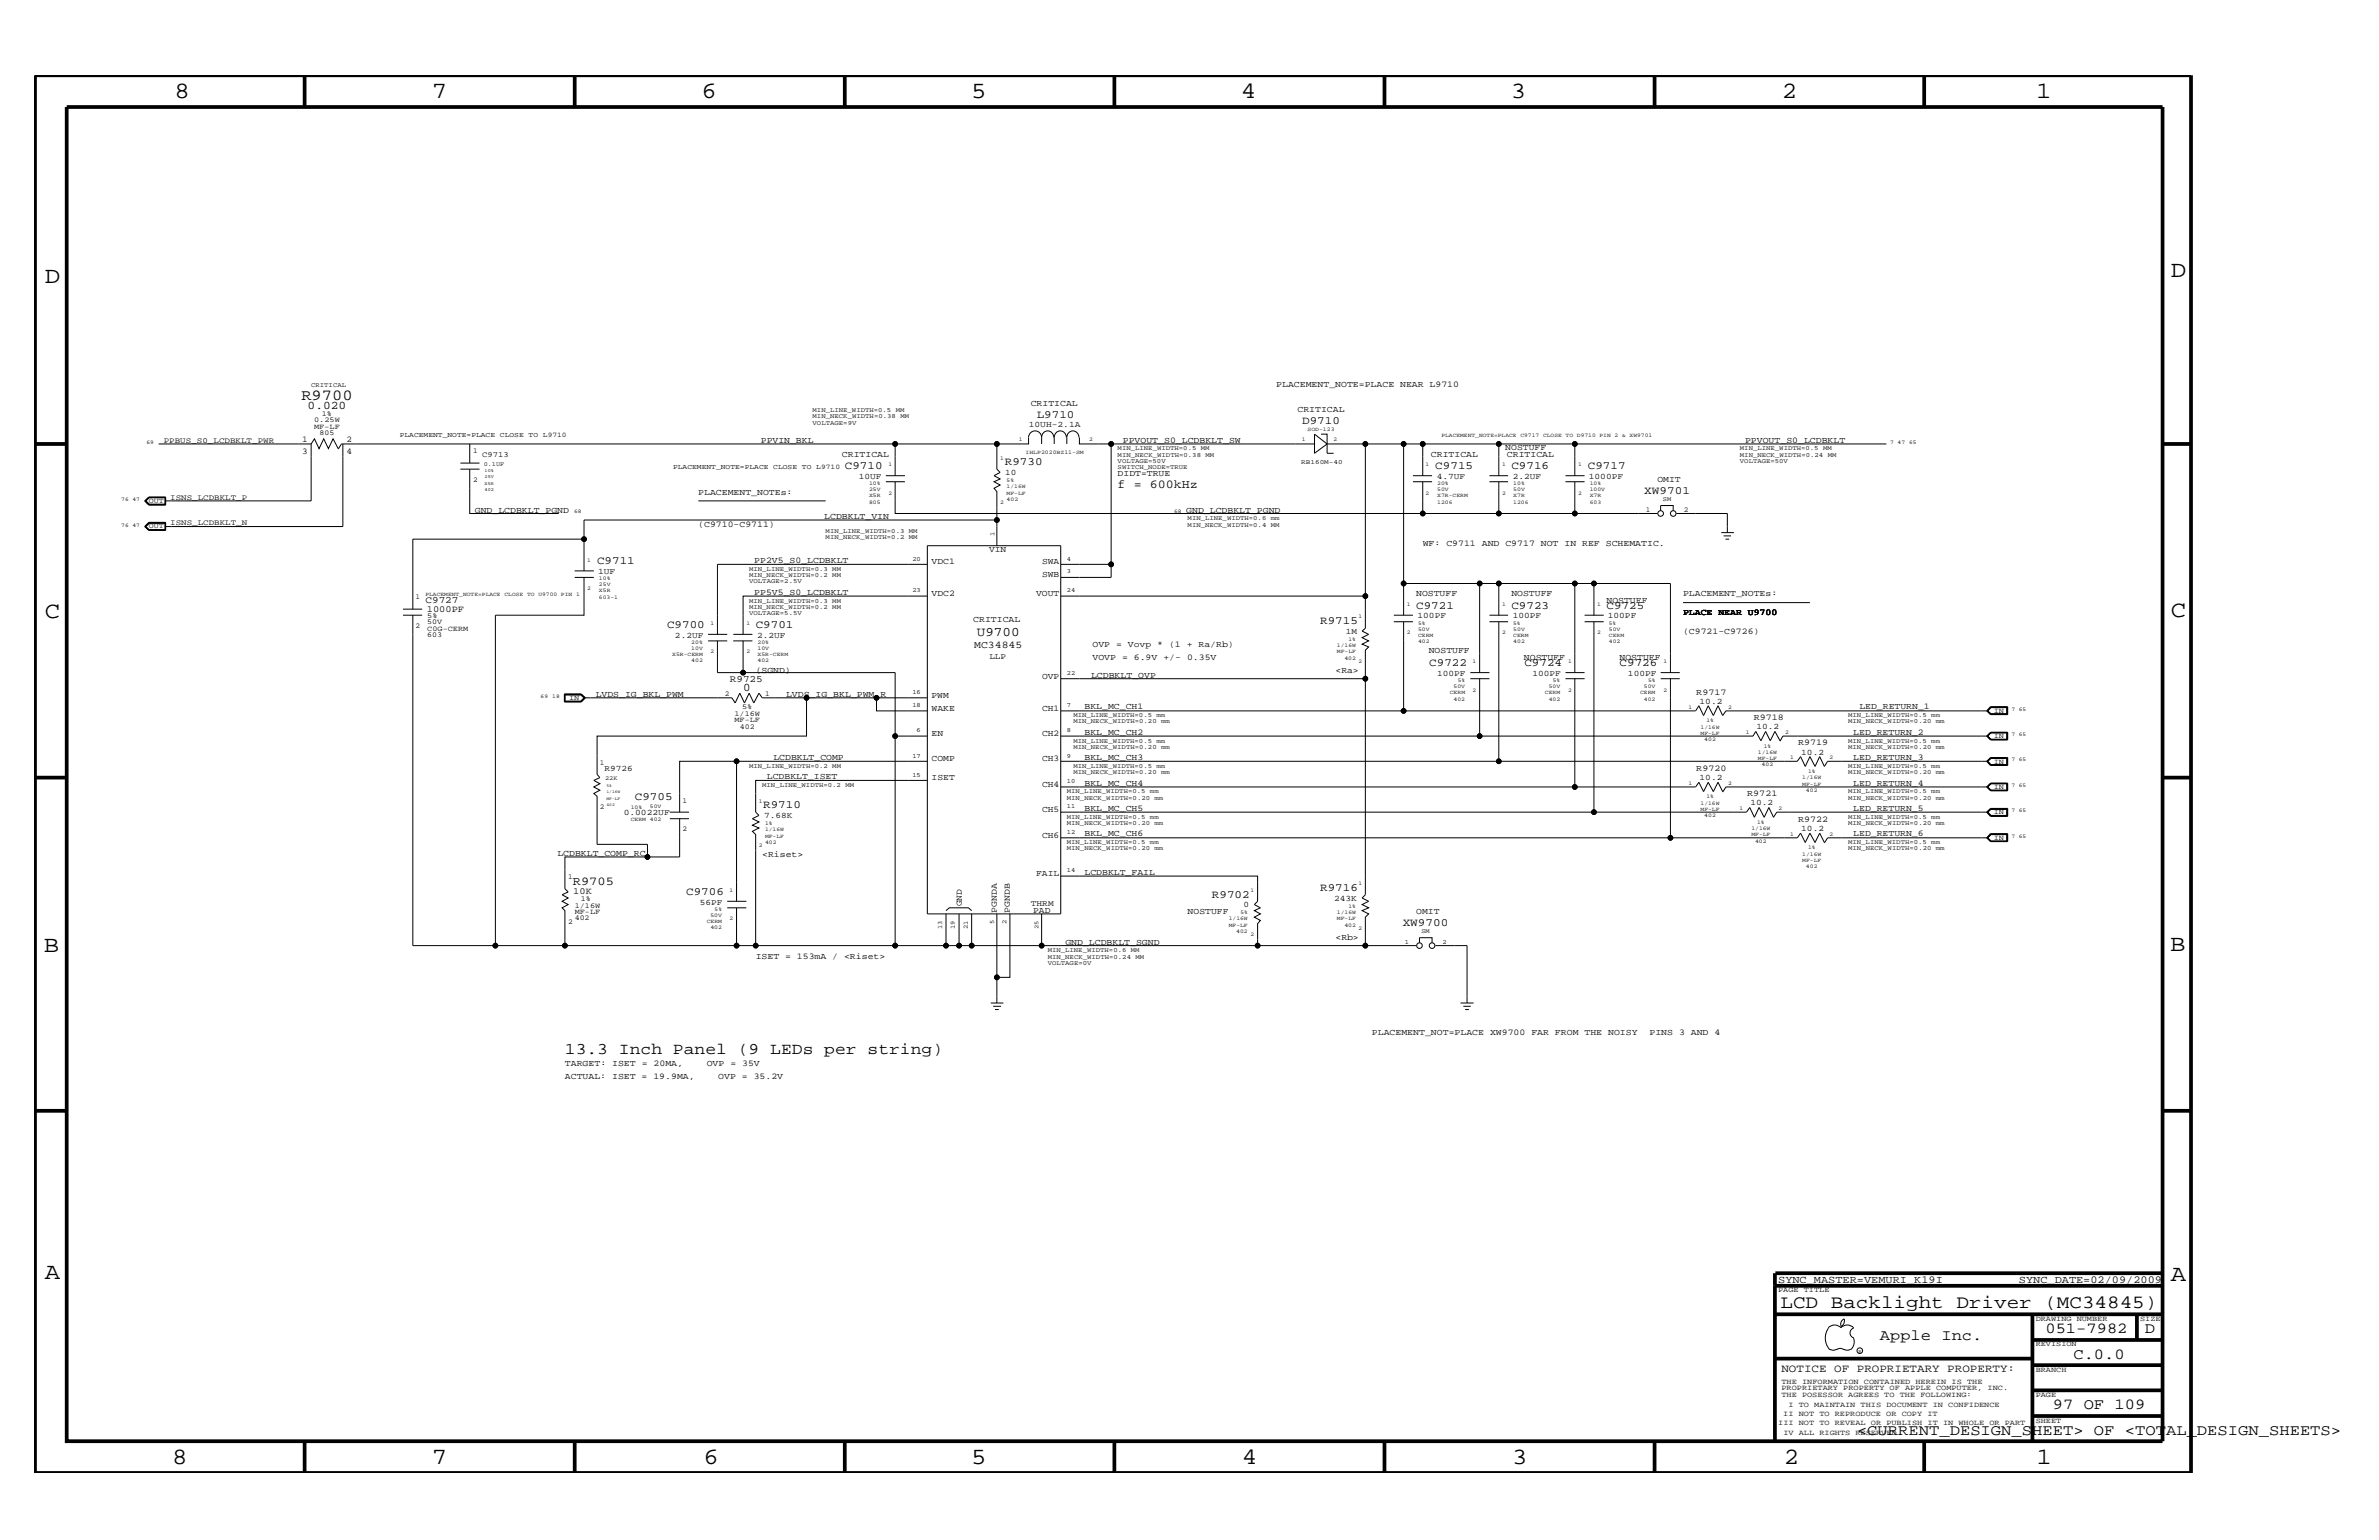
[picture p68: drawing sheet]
<svg xmlns="http://www.w3.org/2000/svg" width="432mm" height="279mm" viewBox="0 0 432 279" stroke-linecap="round" stroke-linejoin="round" font-family="sans-serif">
<defs><g id="words">
<g font-size="4.2">
<text x="31.7" y="17.8">8</text>
<text x="78.4" y="17.8">7</text>
<text x="127.3" y="17.8">6</text>
<text x="176.3" y="17.8">5</text>
<text x="225.2" y="17.8">4</text>
<text x="274.2" y="17.8">3</text>
<text x="323.4" y="17.8">2</text>
<text x="369.6" y="17.8">1</text>
<text x="8.1" y="51.3">D</text>
<text x="394" y="50.3">D</text>
<text x="8.1" y="112.1">C</text>
<text x="394" y="111.9">C</text>
<text x="8" y="172.7">B</text>
<text x="393.9" y="172.5">B</text>
<text x="8.1" y="232">A</text>
<text x="394" y="232.4">A</text>
<text x="31.2" y="265.6">8</text>
<text x="78.4" y="265.6">7</text>
<text x="127.7" y="265.6">6</text>
<text x="176.3" y="265.6">5</text>
<text x="225.4" y="265.6">4</text>
<text x="274.5" y="265.6">3</text>
<text x="323.8" y="265.6">2</text>
<text x="369.7" y="265.6">1</text>
</g>
<text font-size="3.4" x="323.2" y="237.3">LCD Backlight Driver (MC34845)</text>
<text font-size="3" x="102.5" y="191.2">13.3 Inch Panel (9 LEDs per string)</text>
<g font-size="2.8">
<text x="54.7" y="72.6">R9700</text>
<text x="341.2" y="243.1">Apple Inc.</text>
<text x="371.3" y="241.9">051-7982</text>
<text x="389.3" y="241.9">D</text>
<text x="376.3" y="246.5">C.0.0</text>
<text x="372.6" y="255.7">97 OF 109</text>
<text x="337.1" y="260.4">&lt;CURRENT_DESIGN_SHEET&gt; OF &lt;TOTAL_DESIGN_SHEETS&gt;</text>
</g>
<text font-size="2.4" x="177.3" y="115.3">U9700</text>
<g font-size="2.2">
<text x="202.9" y="88.6">f = 600kHz</text>
<text x="104" y="160.6">R9705</text>
</g>
<g font-size="2.1">
<text x="55.8" y="74.2">0.020</text>
<text x="134.9" y="125.3">0</text>
</g>
<g font-size="2">
<text x="188.2" y="75.8">L9710</text>
<text x="236.3" y="76.9">D9710</text>
<text x="153.3" y="85.1">C9710</text>
<text x="182.4" y="84.4">R9730</text>
<text x="260.5" y="85.1">C9715</text>
<text x="274.3" y="85.1">C9716</text>
<text x="288.2" y="85.1">C9717</text>
<text x="298.4" y="89.6">XW9701</text>
<text x="108.4" y="102.4">C9711</text>
<text x="121.1" y="114">C9700</text>
<text x="137.2" y="114">C9701</text>
<text x="239.6" y="113.2">R9715</text>
<text x="257" y="110.5">C9721</text>
<text x="274.3" y="110.5">C9723</text>
<text x="291.6" y="110.5">C9725</text>
<text x="259.4" y="120.8">C9722</text>
<text x="276.7" y="120.8">C9724</text>
<text x="294" y="120.8">C9726</text>
<text x="115.2" y="145.1">C9705</text>
<text x="138.5" y="146.7">R9710</text>
<text x="239.6" y="161.7">R9716</text>
<text x="124.5" y="162.3">C9706</text>
<text x="220" y="162.8">R9702</text>
<text x="254.6" y="168">XW9700</text>
<text x="323.3" y="248.9">NOTICE OF PROPRIETARY PROPERTY:</text>
</g>
<g font-size="1.9">
<text x="176.8" y="117.5">MC34845</text>
<text x="322.7" y="232.7">SYNC_MASTER=VEMURI_K19I</text>
<text x="366.4" y="232.7">SYNC_DATE=02/09/2009</text>
</g>
<g font-size="1.8">
<text x="77.2" y="109.3">C9727</text>
<text x="132.5" y="123.7">R9725</text>
</g>
<g font-size="1.7">
<text x="77.5" y="111.1">1000PF</text>
<text x="104.1" y="162.2">10K</text>
</g>
<g font-size="1.6">
<text x="231.6" y="70.1">PLACEMENT_NOTE=PLACE NEAR L9710</text>
<text x="187.1" y="73.6">CRITICAL</text>
<text x="235.5" y="74.8">CRITICAL</text>
<text x="54.9" y="80.2">1</text>
<text x="54.9" y="82.3">3</text>
<text x="62.9" y="80.2">2</text>
<text x="62.9" y="82.3">4</text>
<text x="138.1" y="80.3">PPVIN_BKL</text>
<text x="152.8" y="82.8">CRITICAL</text>
<text x="203.8" y="80.3">PPVOUT_S0_LCDBKLT_SW</text>
<text x="259.7" y="82.8">CRITICAL</text>
<text x="273.2" y="81.6">NOSTUFF</text>
<text x="273.5" y="82.8">CRITICAL</text>
<text x="316.7" y="80.3">PPVOUT_S0_LCDBKLT</text>
<text x="126.7" y="89.8">PLACEMENT_NOTEs:</text>
<text x="202.9" y="86.3">DIDT=TRUE</text>
<text x="300.8" y="87.4">OMIT</text>
<text x="86.2" y="93">GND_LCDBKLT_PGND</text>
<text x="126.7" y="95.5">(C9710-C9711)</text>
<text x="149.6" y="94.1">LCDBKLT_VIN</text>
<text x="215.3" y="93">GND_LCDBKLT_PGND</text>
<text x="179.5" y="100.1">VIN</text>
<text x="258.2" y="99">WF: C9711 AND C9717 NOT IN REF SCHEMATIC.</text>
<text x="136.9" y="102.2">PP2V5_S0_LCDBKLT</text>
<text x="136.9" y="108">PP5V5_S0_LCDBKLT</text>
<text x="169.1" y="102.4">VDC1</text>
<text x="189.1" y="104.8">SWB</text>
<text x="189.1" y="102.4">SWA</text>
<text x="169.1" y="108.1">VDC2</text>
<text x="176.7" y="112.8">CRITICAL</text>
<text x="188" y="108.1">VOUT</text>
<text x="257" y="108.1">NOSTUFF</text>
<text x="274.3" y="108.1">NOSTUFF</text>
<text x="291.6" y="109.3">NOSTUFF</text>
<text x="305.5" y="108.1">PLACEMENT_NOTEs:</text>
<text x="305.5" y="111.6">PLACE NEAR U9700</text>
<text x="198.3" y="119.7">VOVP = 6.9V +/- 0.35V</text>
<text x="198.3" y="117.4">OVP = Vovp * (1 + Ra/Rb)</text>
<text x="259.3" y="118.6">NOSTUFF</text>
<text x="276.6" y="119.7">NOSTUFF</text>
<text x="294" y="119.7">NOSTUFF</text>
<text x="305.5" y="115.1">(C9721-C9726)</text>
<text x="137.2" y="122">(SGND)</text>
<text x="189.1" y="123.1">OVP</text>
<text x="198" y="123">LCDBKLT_OVP</text>
<text x="242.4" y="122">&lt;Ra&gt;</text>
<text x="108.1" y="126.4">LVDS_IG_BKL_PWM</text>
<text x="142.7" y="126.4">LVDS_IG_BKL_PWM_R</text>
<text x="169.1" y="129">WAKE</text>
<text x="169.1" y="126.6">PWM</text>
<text x="189.1" y="129">CH1</text>
<text x="196.8" y="128.7">BKL_MC_CH1</text>
<text x="307.9" y="126.1">R9717</text>
<text x="318.3" y="130.7">R9718</text>
<text x="337.5" y="128.7">LED_RETURN_1</text>
<text x="140.4" y="138">LCDBKLT_COMP</text>
<text x="169.1" y="133.5">EN</text>
<text x="189.1" y="133.5">CH2</text>
<text x="196.8" y="133.3">BKL_MC_CH2</text>
<text x="196.8" y="138">BKL_MC_CH3</text>
<text x="326.3" y="135.2">R9719</text>
<text x="336.4" y="133.3">LED_RETURN_2</text>
<text x="336.4" y="138">LED_RETURN_3</text>
<text x="139.2" y="141.4">LCDBKLT_ISET</text>
<text x="169.1" y="138.1">COMP</text>
<text x="169.1" y="141.6">ISET</text>
<text x="189.1" y="138.1">CH3</text>
<text x="189.1" y="142.8">CH4</text>
<text x="196.8" y="142.5">BKL_MC_CH4</text>
<text x="307.9" y="139.9">R9720</text>
<text x="336.4" y="142.5">LED_RETURN_4</text>
<text x="189.1" y="147.3">CH5</text>
<text x="196.8" y="147.2">BKL_MC_CH5</text>
<text x="317.1" y="144.5">R9721</text>
<text x="326.3" y="149.1">R9722</text>
<text x="336.4" y="147.2">LED_RETURN_5</text>
<text x="101.2" y="155.2">LCDBKLT_COMP_RC</text>
<text x="138.3" y="155.5">&lt;Riset&gt;</text>
<text x="189.1" y="152">CH6</text>
<text x="196.8" y="151.8">BKL_MC_CH6</text>
<text x="336.4" y="151.8">LED_RETURN_6</text>
<text x="188" y="158.9">FAIL</text>
<text x="196.8" y="158.7">LCDBKLT_FAIL</text>
<text x="174.6" y="164.5" transform="rotate(-90 174.6 164.5)">GND</text>
<text x="180.9" y="165.6" transform="rotate(-90 180.9 165.6)">PGNDA</text>
<text x="183.3" y="165.6" transform="rotate(-90 183.3 165.6)">PGNDB</text>
<text x="187.5" y="165.6">PAD</text>
<text x="215.6" y="165.8">NOSTUFF</text>
<text x="257" y="165.8">OMIT</text>
<text x="137.2" y="173.9">ISET = 153mA / &lt;Riset&gt;</text>
<text x="193.4" y="171.4">GND_LCDBKLT_SGND</text>
<text x="242.4" y="170.5">&lt;Rb&gt;</text>
<text x="249" y="187.7">PLACEMENT_NOT=PLACE XW9700 FAR FROM THE NOISY</text>
<text x="299.4" y="187.7">PINS 3 AND 4</text>
<text x="102.5" y="195.8">ACTUAL: ISET = 19.9MA,</text>
<text x="102.5" y="193.5">TARGET: ISET = 20MA,</text>
<text x="128.3" y="193.5">OVP = 35V</text>
<text x="130.4" y="195.8">OVP = 35.2V</text>
</g>
<g font-size="1.5">
<text x="186.7" y="77.4">10UH-2.1A</text>
<text x="155.9" y="86.9">10UF</text>
<text x="182.5" y="86.1">10</text>
<text x="260.8" y="86.9">4.7UF</text>
<text x="274.6" y="86.9">2.2UF</text>
<text x="288.4" y="86.9">1000PF</text>
<text x="108.5" y="104.2">1UF</text>
<text x="257.3" y="112.2">100PF</text>
<text x="274.6" y="112.2">100PF</text>
<text x="291.8" y="112.2">100PF</text>
<text x="122.5" y="115.7">2.2UF</text>
<text x="137.4" y="115.7">2.2UF</text>
<text x="179.6" y="119.5">LLP</text>
<text x="244.3" y="115">1M</text>
<text x="260.9" y="122.6">100PF</text>
<text x="278.1" y="122.6">100PF</text>
<text x="295.5" y="122.6">100PF</text>
<text x="308.5" y="127.7">10.2</text>
<text x="318.8" y="132.3">10.2</text>
<text x="326.9" y="136.9">10.2</text>
<text x="109.7" y="139.8">R9726</text>
<text x="308.5" y="141.5">10.2</text>
<text x="113.2" y="147.9">0.0022UF</text>
<text x="138.7" y="148.4">7.68K</text>
<text x="317.7" y="146.1">10.2</text>
<text x="326.9" y="150.7">10.2</text>
<text x="127" y="164.1">56PF</text>
<text x="187.1" y="164.5">THRM</text>
<text x="225.7" y="164.5">0</text>
<text x="242.1" y="163.4">243K</text>
</g>
<g font-size="1.4">
<text x="57" y="77.8">MF-LF</text>
<text x="57" y="76.6">0.25W</text>
<text x="58.4" y="75.5">1%</text>
<text x="29.7" y="80.3">PPBUS_S0_LCDBKLT_PWR</text>
<text x="58" y="78.9">805</text>
<text x="85.9" y="82.2">1</text>
<text x="87.5" y="82.8">C9713</text>
<text x="85.9" y="87.4">2</text>
<text x="27" y="91.2">OUT</text>
<text x="27" y="95.9">OUT</text>
<text x="30.9" y="95.3">ISNS_LCDBKLT_N</text>
<text x="30.9" y="90.7">ISNS_LCDBKLT_P</text>
<text x="298.7" y="92.8">1</text>
<text x="305.6" y="92.8">2</text>
<text x="75.4" y="108.7">1</text>
<text x="75.4" y="114">2</text>
<text x="77.6" y="113.2">50V</text>
<text x="77.6" y="112.2">5%</text>
<text x="77.6" y="115.6">603</text>
<text x="77.6" y="114.4">C0G-CERM</text>
<text x="103.3" y="126.9">IN</text>
<text x="131.6" y="126.3">2</text>
<text x="133.3" y="131">MF-LF</text>
<text x="133.3" y="129.8">1/16W</text>
<text x="134.7" y="128.7">5%</text>
<text x="138.9" y="126.3">1</text>
<text x="361.9" y="129.3">IN</text>
<text x="134.3" y="132.2">402</text>
<text x="361.9" y="133.9">IN</text>
<text x="108.9" y="138.7">1</text>
<text x="361.9" y="143.1">IN</text>
<text x="361.9" y="138.5">IN</text>
<text x="108.9" y="146.8">2</text>
<text x="123.9" y="145.7">1</text>
<text x="361.9" y="147.8">IN</text>
<text x="123.9" y="150.8">2</text>
<text x="361.9" y="152.3">IN</text>
<text x="103.1" y="159.5">1</text>
<text x="103.1" y="167.6">2</text>
<text x="104.3" y="164.7">1/16W</text>
<text x="104.3" y="167">402</text>
<text x="104.3" y="165.8">MF-LF</text>
<text x="105.4" y="163.5">1%</text>
<text x="322.7" y="234.4">PAGE TITLE</text>
<text x="369.5" y="239.6">DRAWING NUMBER</text>
<text x="388.5" y="239.6">SIZE</text>
<text x="369.5" y="244.2">REVISION</text>
<text x="323.3" y="251.1">THE INFORMATION CONTAINED HEREIN IS THE</text>
<text x="369.5" y="248.9">BRANCH</text>
<text x="323.3" y="253.4">THE POSESSOR AGREES TO THE FOLLOWING:</text>
<text x="323.3" y="252.3">PROPRIETARY PROPERTY OF APPLE COMPUTER, INC.</text>
<text x="323.7" y="256.9">II NOT TO REPRODUCE OR COPY IT</text>
<text x="324.6" y="255.2">I TO MAINTAIN THIS DOCUMENT IN CONFIDENCE</text>
<text x="369.5" y="253.4">PAGE</text>
<text x="322.7" y="258.6">III NOT TO REVEAL OR PUBLISH IT IN WHOLE OR PART</text>
<text x="323.7" y="260.4">IV ALL RIGHTS RESERVED</text>
<text x="369.5" y="258.1">SHEET</text>
</g>
<g font-size="1.3">
<text x="72.6" y="79.4">PLACEMENT_NOTE=PLACE CLOSE TO L9710</text>
<text x="122.2" y="85.1">PLACEMENT_NOTE=PLACE CLOSE TO L9710</text>
</g>
<g font-size="1.2">
<text x="56.5" y="70.1">CRITICAL</text>
<text x="147.5" y="77.1">VOLTAGE=9V</text>
<text x="147.5" y="75.9">MIN_NECK_WIDTH=0.38 MM</text>
<text x="147.5" y="74.8">MIN_LINE_WIDTH=0.5 MM</text>
<text x="202.9" y="82.8">MIN_NECK_WIDTH=0.38 MM</text>
<text x="202.9" y="81.6">MIN_LINE_WIDTH=0.5 MM</text>
<text x="315.8" y="81.6">MIN_LINE_WIDTH=0.5 MM</text>
<text x="315.8" y="82.8">MIN_NECK_WIDTH=0.24 MM</text>
<text x="202.9" y="85.1">SWITCH_NODE=TRUE</text>
<text x="202.9" y="84">VOLTAGE=50V</text>
<text x="236.2" y="84.3">RB160M-40</text>
<text x="315.8" y="84">VOLTAGE=50V</text>
<text x="215.6" y="95.5">MIN_NECK_WIDTH=0.4 MM</text>
<text x="215.6" y="94.3">MIN_LINE_WIDTH=0.6 mm</text>
<text x="301.8" y="90.9">SM</text>
<text x="149.9" y="96.6">MIN_LINE_WIDTH=0.3 MM</text>
<text x="149.9" y="97.8">MIN_NECK_WIDTH=0.2 MM</text>
<text x="165.6" y="101.7">20</text>
<text x="180.5" y="97.2" transform="rotate(-90 180.5 97.2)">1</text>
<text x="193.6" y="101.7">4</text>
<text x="136" y="103.6">MIN_LINE_WIDTH=0.3 MM</text>
<text x="136" y="104.8">MIN_NECK_WIDTH=0.2 MM</text>
<text x="136" y="105.9">VOLTAGE=2.5V</text>
<text x="165.6" y="107.5">23</text>
<text x="193.6" y="104">3</text>
<text x="193.6" y="107.5">24</text>
<text x="136" y="109.3">MIN_LINE_WIDTH=0.3 MM</text>
<text x="136" y="110.5">MIN_NECK_WIDTH=0.2 MM</text>
<text x="136" y="111.6">VOLTAGE=5.5V</text>
<text x="165.6" y="125.9">16</text>
<text x="193.6" y="122.5">22</text>
<text x="165.6" y="128.2">18</text>
<text x="193.6" y="128.2">7</text>
<text x="194.8" y="131.3">MIN_NECK_WIDTH=0.20 mm</text>
<text x="194.8" y="130.1">MIN_LINE_WIDTH=0.5 mm</text>
<text x="335.4" y="130.1">MIN_LINE_WIDTH=0.5 mm</text>
<text x="335.4" y="131.3">MIN_NECK_WIDTH=0.20 mm</text>
<text x="165.6" y="137.4">17</text>
<text x="166.4" y="132.9">6</text>
<text x="193.6" y="132.9">8</text>
<text x="193.6" y="137.4">9</text>
<text x="194.8" y="135.8">MIN_NECK_WIDTH=0.20 mm</text>
<text x="194.8" y="134.7">MIN_LINE_WIDTH=0.5 mm</text>
<text x="335.4" y="135.8">MIN_NECK_WIDTH=0.20 mm</text>
<text x="335.4" y="134.7">MIN_LINE_WIDTH=0.5 mm</text>
<text x="136" y="139.3">MIN_LINE_WIDTH=0.2 MM</text>
<text x="138.3" y="142.8">MIN_LINE_WIDTH=0.2 MM</text>
<text x="165.6" y="140.9">15</text>
<text x="193.6" y="144">MIN_LINE_WIDTH=0.5 mm</text>
<text x="193.6" y="142.1">10</text>
<text x="194.8" y="140.5">MIN_NECK_WIDTH=0.20 mm</text>
<text x="194.8" y="139.3">MIN_LINE_WIDTH=0.5 mm</text>
<text x="335.4" y="144">MIN_LINE_WIDTH=0.5 mm</text>
<text x="335.4" y="140.5">MIN_NECK_WIDTH=0.20 mm</text>
<text x="335.4" y="139.3">MIN_LINE_WIDTH=0.5 mm</text>
<text x="193.6" y="145.1">MIN_NECK_WIDTH=0.20 mm</text>
<text x="193.6" y="149.7">MIN_NECK_WIDTH=0.20 mm</text>
<text x="193.6" y="148.5">MIN_LINE_WIDTH=0.5 mm</text>
<text x="193.6" y="146.7">11</text>
<text x="335.4" y="148.5">MIN_LINE_WIDTH=0.5 mm</text>
<text x="335.4" y="149.7">MIN_NECK_WIDTH=0.20 mm</text>
<text x="335.4" y="145.1">MIN_NECK_WIDTH=0.20 mm</text>
<text x="193.6" y="154.3">MIN_NECK_WIDTH=0.20 mm</text>
<text x="193.6" y="153.2">MIN_LINE_WIDTH=0.5 mm</text>
<text x="193.6" y="151.3">12</text>
<text x="335.4" y="153.2">MIN_LINE_WIDTH=0.5 mm</text>
<text x="335.4" y="154.3">MIN_NECK_WIDTH=0.20 mm</text>
<text x="193.6" y="158.2">14</text>
<text x="180.4" y="167.7" transform="rotate(-90 180.4 167.7)">5</text>
<text x="182.7" y="167.7" transform="rotate(-90 182.7 167.7)">2</text>
<text x="171" y="168.5" transform="rotate(-90 171 168.5)">13</text>
<text x="173.3" y="168.5" transform="rotate(-90 173.3 168.5)">19</text>
<text x="175.7" y="168.5" transform="rotate(-90 175.7 168.5)">21</text>
<text x="190.2" y="172.7">MIN_LINE_WIDTH=0.6 MM</text>
<text x="190.2" y="173.9">MIN_NECK_WIDTH=0.24 MM</text>
<text x="255" y="171.2">1</text>
<text x="258" y="169.3">SM</text>
<text x="261.8" y="171.2">2</text>
<text x="190.2" y="175">VOLTAGE=0V</text>
</g>
<g font-size="1.1">
<text x="87.8" y="84.5">0.1UF</text>
<text x="109.8" y="141.5">22K</text>
<text x="188.5" y="168.5" transform="rotate(-90 188.5 168.5)">25</text>
</g>
<g font-size="1">
<text x="26.6" y="80.5">69</text>
<text x="181.5" y="83.4">1</text>
<text x="184.9" y="80">1</text>
<text x="186.1" y="82.3">IHLP2020BZ11-SM</text>
<text x="197.7" y="80">2</text>
<text x="236.3" y="80">1</text>
<text x="237.3" y="78.2">SOD-123</text>
<text x="242.1" y="80">2</text>
<text x="261.6" y="79.4">PLACEMENT_NOTE=PLACE C9717 CLOSE TO D9710 PIN 2 &amp; XW9701</text>
<text x="343.1" y="80.5">7 47</text>
<text x="346.5" y="80.5">65</text>
<text x="157.7" y="88">10%</text>
<text x="157.7" y="89">25V</text>
<text x="161.3" y="84.5">1</text>
<text x="161.3" y="89.8">2</text>
<text x="182.7" y="89.8">MF-LF</text>
<text x="182.7" y="87.4">5%</text>
<text x="182.7" y="88.6">1/16W</text>
<text x="258.7" y="84.5">1</text>
<text x="258.7" y="89.8">2</text>
<text x="260.9" y="88">20%</text>
<text x="260.9" y="89">50V</text>
<text x="272.6" y="84.5">1</text>
<text x="272.6" y="89.8">2</text>
<text x="274.7" y="88">10%</text>
<text x="274.7" y="89">50V</text>
<text x="286.4" y="84.5">1</text>
<text x="286.4" y="89.8">2</text>
<text x="288.5" y="89">100V</text>
<text x="288.5" y="88">10%</text>
<text x="22" y="95.5">76 47</text>
<text x="22" y="90.9">76 47</text>
<text x="104.2" y="93.2">68</text>
<text x="157.7" y="90.2">X5R</text>
<text x="157.7" y="91.4">805</text>
<text x="181.5" y="91.5">2</text>
<text x="182.7" y="90.9">402</text>
<text x="213.1" y="93">68</text>
<text x="260.9" y="90.2">X7R-CERM</text>
<text x="260.9" y="91.4">1206</text>
<text x="274.7" y="90.2">X7R</text>
<text x="274.7" y="91.4">1206</text>
<text x="288.5" y="91.4">603</text>
<text x="288.5" y="90.2">X7R</text>
<text x="106.6" y="101.9">1</text>
<text x="106.6" y="107">2</text>
<text x="108.7" y="106.4">25V</text>
<text x="108.7" y="107.5">X5R</text>
<text x="108.7" y="105.3">10%</text>
<text x="77.2" y="108.1">PLACEMENT_NOTE=PLACE CLOSE TO U9700 PIN 1</text>
<text x="108.7" y="108.7">603-1</text>
<text x="128.9" y="113.4">1</text>
<text x="135.5" y="113.4">1</text>
<text x="246.5" y="112.2">1</text>
<text x="255.4" y="109.9">1</text>
<text x="257.4" y="113.4">5%</text>
<text x="272.6" y="109.9">1</text>
<text x="274.7" y="113.4">5%</text>
<text x="289.9" y="109.9">1</text>
<text x="292" y="113.4">5%</text>
<text x="122" y="119">X5R-CERM</text>
<text x="125.5" y="117.9">10V</text>
<text x="125.5" y="116.9">20%</text>
<text x="128.9" y="118.6">2</text>
<text x="135.5" y="118.6">2</text>
<text x="137.5" y="119">X5R-CERM</text>
<text x="137.5" y="117.9">10V</text>
<text x="137.5" y="116.9">20%</text>
<text x="242.7" y="118.6">MF-LF</text>
<text x="242.7" y="117.4">1/16W</text>
<text x="244" y="119.7">402</text>
<text x="244.8" y="116.3">1%</text>
<text x="255.4" y="115.1">2</text>
<text x="257.4" y="116.7">402</text>
<text x="257.4" y="115.6">CERM</text>
<text x="257.4" y="114.4">50V</text>
<text x="272.6" y="115.1">2</text>
<text x="274.7" y="114.4">50V</text>
<text x="274.7" y="115.6">CERM</text>
<text x="274.7" y="116.7">402</text>
<text x="289.9" y="115.1">2</text>
<text x="292" y="114.4">50V</text>
<text x="292" y="115.6">CERM</text>
<text x="292" y="116.7">402</text>
<text x="125.5" y="120.2">402</text>
<text x="137.5" y="120.2">402</text>
<text x="246.5" y="120.3">2</text>
<text x="263.1" y="125.9">CERM</text>
<text x="263.8" y="124.8">50V</text>
<text x="264.6" y="123.7">5%</text>
<text x="267.3" y="120.3">1</text>
<text x="267.3" y="125.5">2</text>
<text x="280.4" y="125.9">CERM</text>
<text x="281.1" y="124.8">50V</text>
<text x="281.9" y="123.7">5%</text>
<text x="284.6" y="120.3">1</text>
<text x="284.6" y="125.5">2</text>
<text x="297.7" y="125.9">CERM</text>
<text x="298.4" y="124.8">50V</text>
<text x="299.1" y="123.7">5%</text>
<text x="301.9" y="120.3">1</text>
<text x="301.9" y="125.5">2</text>
<text x="98.1" y="126.6">69</text>
<text x="100.2" y="126.6">18</text>
<text x="263.8" y="127.1">402</text>
<text x="281.1" y="127.1">402</text>
<text x="298.4" y="127.1">402</text>
<text x="306.5" y="128.6">1</text>
<text x="309.7" y="131">1%</text>
<text x="313.7" y="128.6">2</text>
<text x="365.1" y="129">7 65</text>
<text x="308.7" y="133.3">MF-LF</text>
<text x="308.7" y="132.2">1/16W</text>
<text x="309.3" y="134.5">402</text>
<text x="316.9" y="133.2">1</text>
<text x="319.1" y="136.8">1/16W</text>
<text x="319.1" y="138">MF-LF</text>
<text x="320.1" y="135.7">1%</text>
<text x="324" y="133.2">2</text>
<text x="325" y="137.8">1</text>
<text x="332.1" y="137.8">2</text>
<text x="365.1" y="133.5">7 65</text>
<text x="306.5" y="142.4">1</text>
<text x="313.7" y="142.4">2</text>
<text x="319.7" y="139.1">402</text>
<text x="327.1" y="141.4">1/16W</text>
<text x="327.1" y="142.5">MF-LF</text>
<text x="327.8" y="143.7">402</text>
<text x="328.2" y="140.2">1%</text>
<text x="365.1" y="138.1">7 65</text>
<text x="365.1" y="142.8">7 65</text>
<text x="114.5" y="149">CERM 402</text>
<text x="114.5" y="146.8">10%</text>
<text x="117.9" y="146.7">50V</text>
<text x="137.8" y="145.7">1</text>
<text x="138.9" y="149.7">1%</text>
<text x="308.7" y="146">1/16W</text>
<text x="308.7" y="147.2">MF-LF</text>
<text x="309.3" y="148.3">402</text>
<text x="309.7" y="144.8">1%</text>
<text x="315.7" y="147">1</text>
<text x="318.9" y="149.5">1%</text>
<text x="322.8" y="147">2</text>
<text x="365.1" y="147.3">7 65</text>
<text x="137.8" y="153.7">2</text>
<text x="138.9" y="150.8">1/16W</text>
<text x="138.9" y="152">MF-LF</text>
<text x="138.9" y="153.2">402</text>
<text x="317.9" y="150.7">1/16W</text>
<text x="317.9" y="151.8">MF-LF</text>
<text x="318.6" y="152.9">402</text>
<text x="325" y="151.7">1</text>
<text x="327.1" y="155.2">1/16W</text>
<text x="328.2" y="154">1%</text>
<text x="332.1" y="151.7">2</text>
<text x="365.1" y="152">7 65</text>
<text x="132.4" y="161.8">1</text>
<text x="227" y="161.8">1</text>
<text x="246.5" y="160.6">1</text>
<text x="327.1" y="156.4">MF-LF</text>
<text x="327.8" y="157.5">402</text>
<text x="128.3" y="167.4">CERM</text>
<text x="128.9" y="166.3">50V</text>
<text x="129.7" y="165.2">5%</text>
<text x="132.4" y="167">2</text>
<text x="223" y="167">1/16W</text>
<text x="225.1" y="165.8">5%</text>
<text x="242.7" y="165.8">1/16W</text>
<text x="242.7" y="167">MF-LF</text>
<text x="244.8" y="164.7">1%</text>
<text x="128.9" y="168.6">402</text>
<text x="223" y="168.2">MF-LF</text>
<text x="224.4" y="169.3">402</text>
<text x="227" y="169.9">2</text>
<text x="244" y="168.2">402</text>
<text x="246.5" y="168.7">2</text>
</g>
<text font-size=".9" x="337.3" y="245.4">R</text>
<g font-size=".8">
<text x="88" y="89">402</text>
<text x="88" y="86.7">25V</text>
<text x="88" y="87.9">X5R</text>
<text x="88" y="85.7">10%</text>
<text x="110.1" y="142.8">5%</text>
<text x="110.1" y="144">1/16W</text>
<text x="110.1" y="145.1">MF-LF</text>
<text x="110.1" y="146.2">402</text>
</g>
</g></defs>
<g fill="none" stroke="#000" stroke-width=".18">
<path d="M189.1 79.4a1.19 1.19 0 0 0-1.2-1.2 1.19 1.19 0 0 0-1.2 1.2v1.1h-5.8M189.1 79.4a1.1 1.1 0 0 1 1.1-1.2 1.1 1.1 0 0 1 1.1 1.2M189.1 79.4v1.1M193.5 79.4a1.1 1.1 0 0 0-1.1-1.2 1.1 1.1 0 0 0-1.1 1.2v1.1M195.8 79.4a1.1 1.1 0 0 0-1.1-1.2 1.1 1.1 0 0 0-1.1 1.2v1.1M195.9 79.4v1.1h42.7M239.8 78.8h1.1v3.4h1.2M26.2 90.9l.8-.7h3.1v1.4h-3.1zM27 94.9l-.6 .6 .6 .6h3v-1.2M27 94.8h3.1v1.4h-3.1l-.8-.7zM27 91.6h3.1M27 90.2l-.7 .7 .7 .7"/>
<path d="M27 91.6l-.6-.7 .6-.6h3v1.3M27 94.9l-.7 .6 .7 .7M27 94.9h3.1M27.1 90.3l-.6 .6 .6 .6h2.9M28.8 80.5h27.7l.6-.9 .8 1.8 .9-1.8 .8 1.8 .9-1.8 .9 1.8M30 94.9h-2.9l-.6 .6 .6 .6M56.5 80.5v10.4h-26.5M62.2 80.5v15h-32.2M83.6 85.1h3.4M83.6 84h3.4M85.3 85.1v8.1h16.1M85.3 80.5v3.5"/>
<path d="M106 97.8h-31.1v12.7M126.7 90.9h23.2M160.8 87.4h3.5M160.8 86.3h3.5M162.5 87.4v5.8h95.7v-5.8M162.5 80.5h-100.5l-.6 1M168.3 99h24.2v66.8h-24.2zM180.9 80.5v4.6l.6 .6-1.1 .6 1.1 .6-1.1 .5 1.1 .6-1.1 .6 .5 .6v9.8M180.9 80.5h-18.4v5.8M180.9 94.3h-74.9v9.3M201.7 80.5v21.9h-9.2M240.9 80.5l-2.3-1.7v3.4l2.3-1.7h17.3"/>
<path d="M247.8 80.5v27.6M254.8 80.5v31.1M256.5 87.4h3.4M256.5 86.3h3.4M270.3 87.4h3.4M270.3 86.3h3.4M272 80.5h-13.8v5.8M272 87.4v5.8h-13.8M272 93.2h28.8M284.1 87.4h3.5M284.1 86.3h3.5M285.8 80.5h-13.8v5.8"/>
<path d="M285.8 87.4v5.8M301.4 92.7v-1h2.3v1M304.3 93.2h9.2v3.4M312.4 96.6h2.3M312.8 97.2h1.4M313.2 97.8h.7M342.4 80.5h-56.6v5.8M73.2 111.6h3.4M73.2 110.5h3.4M104.3 104.8h3.5M104.3 103.6h3.5M106 104.8v6.8h-16.1v60h-15v-60"/>
<path d="M128.5 116.3h3.5M128.5 115.1h3.5M130.2 116.3v5.7h4.7v-5.7M133.1 116.3h3.5M133.1 115.1h3.5M168.3 108.1h-33.4v7M168.3 102.4h-38.1v12.7M192.5 108.1h55.3v5.9l-.6 .5 1.2 .6-1.2 .6 1.2 .6-1.2 .6 1.2 .5-.6 .6v44.3l-.6 .6 1.2 .6-1.2 .6 1.2 .6-1.2 .5 1.2 .6-.6 .6v5.2M201.7 102.4v2.4h-9.2M253 112.8h3.5M253 111.6h3.5M254.8 105.9h13.8v16.1"/>
<path d="M254.8 112.8v16.2h53l.6-1 .8 1.8 .8-1.8 1 1.8 .8-1.8 .9 1.8 .6-.8h47.5M268.6 105.9h3.4M270.3 112.8h3.4M270.3 111.6h3.4M272 105.9h13.8v16.1M272 112.8v25.3h54.2l.6-.8 .9 1.8 .8-1.8 .9 1.8 .9-1.8 .8 1.8 .6-1h29.1M272 105.9v5.7M285.8 105.9h17.4v16.1M287.6 112.8h3.5M287.6 111.6h3.5M289.3 112.8v34.5h27.7l.6-.8 .8 1.8 .9-1.8 .9 1.8 .9-1.8 .8 1.8 .6-1h38.3M289.3 105.9v5.7"/>
<path d="M305.5 109.3h23M102.4 125.9h3.1l.8 .7-.8 .8h-3.1zM102.4 127.3h3.1M102.5 127.3v-1.3h3l.6 .6-.6 .7M102.5 126.1h2.9l.6 .5M105.5 125.9l.7 .7-.7 .7M106 126.6h26.8l.6 .9 .9-1.7 .8 1.7 .9-1.7 .8 1.7 1-1.7 .5 .8h8.1M106 126.6l-.6 .6h-2.9M133.7 138.1v25.4M134.9 122h27.6v11.5h5.8M159.1 126.6h-12.7v6.9h-38v7l.5 .6-1.1 .5 1.1 .6-1.1 .6 1.1 .6-1.1 .6 .6 .5v8.7h9.1v2.3M162.5 133.5v38.1"/>
<path d="M168.3 138.1h-44.9v9.2M168.3 126.6h-9.2v2.4h9.2M192.5 123.1h55.3M192.5 129h62.3M192.5 133.5h76.1M192.5 138.1h79.5M266.9 123.1h3.4M266.9 122h3.4M268.6 123.1v10.4h49.6l.5-.8 .9 1.7 .9-1.7 .8 1.7 .9-1.7 .9 1.7M284.1 123.1h3.5M284.1 122h3.5M285.8 123.1v19.7h22l.6-.9 .8 1.7 .8-1.7 1 1.7 .8-1.7 .9 1.7"/>
<path d="M301.4 123.1h3.5M301.4 122h3.5M303.2 123.1v28.9h23l.6-.8 .9 1.7 .8-1.7 .9 1.7 .9-1.7 .8 1.7M360.6 133.5l.7-.6h3.1v1.3h-3.1zM360.6 138.1l.7-.7h3.1v1.5h-3.1zM360.8 138.1l.6-.5h2.8v1.1h-2.8zM360.8 129l.6-.6h2.8v1.1h-2.8zM360.8 133.5h-37.2l-.5 1M360.8 138.1l.6 .7M360.8 133.5l.6 .6M360.8 129l.6 .6M361.3 128.2h3.1v1.5h-3.1l-.7-.7z"/>
<path d="M361.4 133l-.6 .5 .6 .6M361.4 128.3h2.9v1.3h-2.9M361.4 137.5h2.9v1.3h-2.9M361.4 137.5l-.7 .6 .7 .7M361.4 137.5l-.6 .6M361.4 134.1h2.9M361.4 132.9l-.7 .6 .7 .7M361.4 133h2.9M361.4 133l-.6 .5M361.4 128.3l-.7 .7 .7 .6M361.4 128.3l-.6 .7M364.2 133v1.1"/>
<path d="M364.3 132.9v1.3M121.6 147.3h3.5M121.6 148.5h3.5M123.4 148.5v7h-20.9v5.7l.6 .6-1.1 .5 1.1 .6-1.1 .6 1.1 .6-1.1 .6 .5 .5v6.4h-12.6M168.3 141.6h-31.1v5.7l.6 .6-1.2 .6 1.2 .6-1.2 .6 1.2 .5-1.2 .6 .6 .6v20.2h-3.5M192.5 158.9h35.8v4.6l-.6 .6 1.1 .6-1.1 .5 1.1 .6-1.1 .6 1.1 .6-.5 .6v4h-39.2M192.5 142.8h93.3M192.5 147.3h96.8M192.5 152h110.7M360.6 142.8l.7-.7h3.1v1.4h-3.1zM360.6 147.3l.7-.6h3.1v1.4h-3.1zM360.8 147.3l.6-.5h2.8v1.1h-2.8z"/>
<path d="M360.8 142.8h-47.5l-.6 .9M360.8 152h-29.1l-.6 .9M360.8 152l.6 .6M360.8 147.3l.6 .7M360.8 142.8l.6 .6M361.3 151.2h3.1v1.5h-3.1l-.7-.7zM361.4 151.4l-.6 .6 .6 .6M361.4 142.2l-.6 .6 .6 .6M361.4 152.6h2.9M361.4 152.7l-.7-.7 .7-.7h2.9v1.4M361.4 146.8h2.9v1.2h-2.9M361.4 151.4h2.9"/>
<path d="M361.4 151.4l-.6 .6M361.4 146.8l-.7 .5 .7 .7M361.4 146.8l-.6 .5M361.4 143.4h2.9M361.4 142.1l-.7 .7 .7 .7M361.4 142.2h2.9M361.4 142.2l-.6 .6M364.2 142.2v1.2M364.2 151.4v1.2M364.3 142.1v1.4M132 164.7h3.5M132 163.5h3.5"/>
<path d="M133.7 164.7v6.9h-31.2M137.2 171.6h34.5M171.7 165.2l.6-.5h3.5l.6 .5M171.7 165.8v5.8h2.4v-5.8M174.1 171.6h2.3M176.4 165.8v5.8h12.7v-5.8M180.9 165.8v11.5h2.4v-11.5M180.9 177.3v4.7M228.3 171.6h28.7M257.6 171.1v-1h2.3v1M260.5 171.6h5.8v10.4M179.8 182h2.3"/>
<path d="M180.3 182.6h1.4M180.6 183.2h.7M265.1 182h2.4M265.6 182.6h1.4M265.9 183.2h.7M334.7 239.3l.1 .3a1.19 1.19 0 0 1-.6 1.1M334.8 239.3a1.02 1.02 0 0 0-.6 1.3M331.8 240.9a1.61 1.61 0 0 1 2.4 0M331.9 241a3.1 3.1 0 0 0 .2 3.9M332.1 244.8l.6 .2 .7-.2M333.4 244.9l.6-.3 .7 .3M334.1 240.9a1.61 1.61 0 0 1 2.3 0"/>
<path d="M334.6 244.8l.7 .2 .6-.2M336.4 242.8l.2 .6a1.95 1.95 0 0 1-.6 1.4M336.5 240.9a.93 .93 0 0 0-.7 .9 .93 .93 0 0 0 .7 .9"/>
<circle cx="106" cy="97.8" r=".42"/>
<circle cx="162.5" cy="80.5" r=".42"/>
<circle cx="180.9" cy="80.5" r=".42"/>
<circle cx="180.9" cy="94.3" r=".42"/>
<circle cx="201.7" cy="80.5" r=".42"/>
<circle cx="247.8" cy="80.5" r=".42"/>
<circle cx="254.8" cy="80.5" r=".42"/>
<circle cx="258.2" cy="93.2" r=".42"/>
<circle cx="258.2" cy="80.5" r=".42"/>
<circle cx="272" cy="93.2" r=".42"/>
<circle cx="272" cy="80.5" r=".42"/>
<circle cx="285.8" cy="93.2" r=".42"/>
<circle cx="285.8" cy="80.5" r=".42"/>
<circle cx="301.4" cy="93.2" r=".51"/>
<circle cx="303.7" cy="93.2" r=".51"/>
<circle cx="201.7" cy="102.4" r=".42"/>
<circle cx="247.8" cy="108.1" r=".42"/>
<circle cx="254.8" cy="105.9" r=".42"/>
<circle cx="268.6" cy="105.9" r=".42"/>
<circle cx="272" cy="105.9" r=".42"/>
<circle cx="285.8" cy="105.9" r=".42"/>
<circle cx="289.3" cy="105.9" r=".42"/>
<circle cx="133.7" cy="138.1" r=".42"/>
<circle cx="134.9" cy="122" r=".42"/>
<circle cx="146.4" cy="126.6" r=".42"/>
<circle cx="159.1" cy="126.6" r=".42"/>
<circle cx="162.5" cy="133.5" r=".42"/>
<circle cx="247.8" cy="123.1" r=".42"/>
<circle cx="254.8" cy="129" r=".42"/>
<circle cx="268.6" cy="133.5" r=".42"/>
<circle cx="272" cy="138.1" r=".42"/>
<circle cx="117.5" cy="155.5" r=".42"/>
<circle cx="285.8" cy="142.8" r=".42"/>
<circle cx="289.3" cy="147.3" r=".42"/>
<circle cx="303.2" cy="152" r=".42"/>
<circle cx="89.9" cy="171.6" r=".42"/>
<circle cx="102.5" cy="171.6" r=".42"/>
<circle cx="133.7" cy="171.6" r=".42"/>
<circle cx="137.2" cy="171.6" r=".42"/>
<circle cx="162.5" cy="171.6" r=".42"/>
<circle cx="171.7" cy="171.6" r=".42"/>
<circle cx="174.1" cy="171.6" r=".42"/>
<circle cx="176.4" cy="171.6" r=".42"/>
<circle cx="180.9" cy="177.3" r=".42"/>
<circle cx="189.1" cy="171.6" r=".42"/>
<circle cx="228.3" cy="171.6" r=".42"/>
<circle cx="247.8" cy="171.6" r=".42"/>
<circle cx="257.6" cy="171.6" r=".51"/>
<circle cx="259.9" cy="171.6" r=".51"/>
<circle cx="337.6" cy="245.1" r=".51"/>
</g>
<g fill="none" stroke="#000" stroke-width=".68" stroke-linecap="butt">
<path d="M6.4 13.7h391.3v253.5h-391.3zM12.1 19.4h380.4v242.1h-380.4zM55.3 13.7v5.7M104.3 13.7v5.7M153.3 13.7v5.7M202.3 13.7v5.7M251.3 13.7v5.7M300.3 13.7v5.7M349.3 13.7v5.7M6.4 80.5h5.7M392.5 80.5h5.2M6.4 141.1h5.7"/>
<path d="M392.5 141.1h5.2M6.4 201.5h5.7M392.5 201.5h5.2M322.2 231v30.5M322.2 233.3h70.3M322.2 238.4h70.3M322.2 231h70.3M368.9 238.4v23.1M387.9 238.4v4.7M322.2 246.5h46.7M368.9 256.9h23.6M368.9 252.3h23.6"/>
<path d="M368.9 247.7h23.6M368.9 243.1h23.6M55.3 261.5v5.7M104.3 261.5v5.7M153.3 261.5v5.7M202.3 261.7v5.5M251.3 261.5v5.7M300.3 261.5v5.7M349.3 261.5v5.7"/>
</g>
<g fill="#000">
<circle cx="106" cy="97.8" r=".42"/>
<circle cx="162.5" cy="80.5" r=".42"/>
<circle cx="180.9" cy="80.5" r=".42"/>
<circle cx="180.9" cy="94.3" r=".42"/>
<circle cx="201.7" cy="80.5" r=".42"/>
<circle cx="247.8" cy="80.5" r=".42"/>
<circle cx="254.8" cy="80.5" r=".42"/>
<circle cx="258.2" cy="93.2" r=".42"/>
<circle cx="258.2" cy="80.5" r=".42"/>
<circle cx="272" cy="93.2" r=".42"/>
<circle cx="272" cy="80.5" r=".42"/>
<circle cx="285.8" cy="93.2" r=".42"/>
<circle cx="285.8" cy="80.5" r=".42"/>
<circle cx="201.7" cy="102.4" r=".42"/>
<circle cx="247.8" cy="108.1" r=".42"/>
<circle cx="254.8" cy="105.9" r=".42"/>
<circle cx="268.6" cy="105.9" r=".42"/>
<circle cx="272" cy="105.9" r=".42"/>
<circle cx="285.8" cy="105.9" r=".42"/>
<circle cx="289.3" cy="105.9" r=".42"/>
<circle cx="133.7" cy="138.1" r=".42"/>
<circle cx="134.9" cy="122" r=".42"/>
<circle cx="146.4" cy="126.6" r=".42"/>
<circle cx="159.1" cy="126.6" r=".42"/>
<circle cx="162.5" cy="133.5" r=".42"/>
<circle cx="247.8" cy="123.1" r=".42"/>
<circle cx="254.8" cy="129" r=".42"/>
<circle cx="268.6" cy="133.5" r=".42"/>
<circle cx="272" cy="138.1" r=".42"/>
<circle cx="117.5" cy="155.5" r=".42"/>
<circle cx="285.8" cy="142.8" r=".42"/>
<circle cx="289.3" cy="147.3" r=".42"/>
<circle cx="303.2" cy="152" r=".42"/>
<circle cx="89.9" cy="171.6" r=".42"/>
<circle cx="102.5" cy="171.6" r=".42"/>
<circle cx="133.7" cy="171.6" r=".42"/>
<circle cx="137.2" cy="171.6" r=".42"/>
<circle cx="162.5" cy="171.6" r=".42"/>
<circle cx="171.7" cy="171.6" r=".42"/>
<circle cx="174.1" cy="171.6" r=".42"/>
<circle cx="176.4" cy="171.6" r=".42"/>
<circle cx="180.9" cy="177.3" r=".42"/>
<circle cx="189.1" cy="171.6" r=".42"/>
<circle cx="228.3" cy="171.6" r=".42"/>
<circle cx="247.8" cy="171.6" r=".42"/>
</g>
<use href="#words"/>
</svg>
